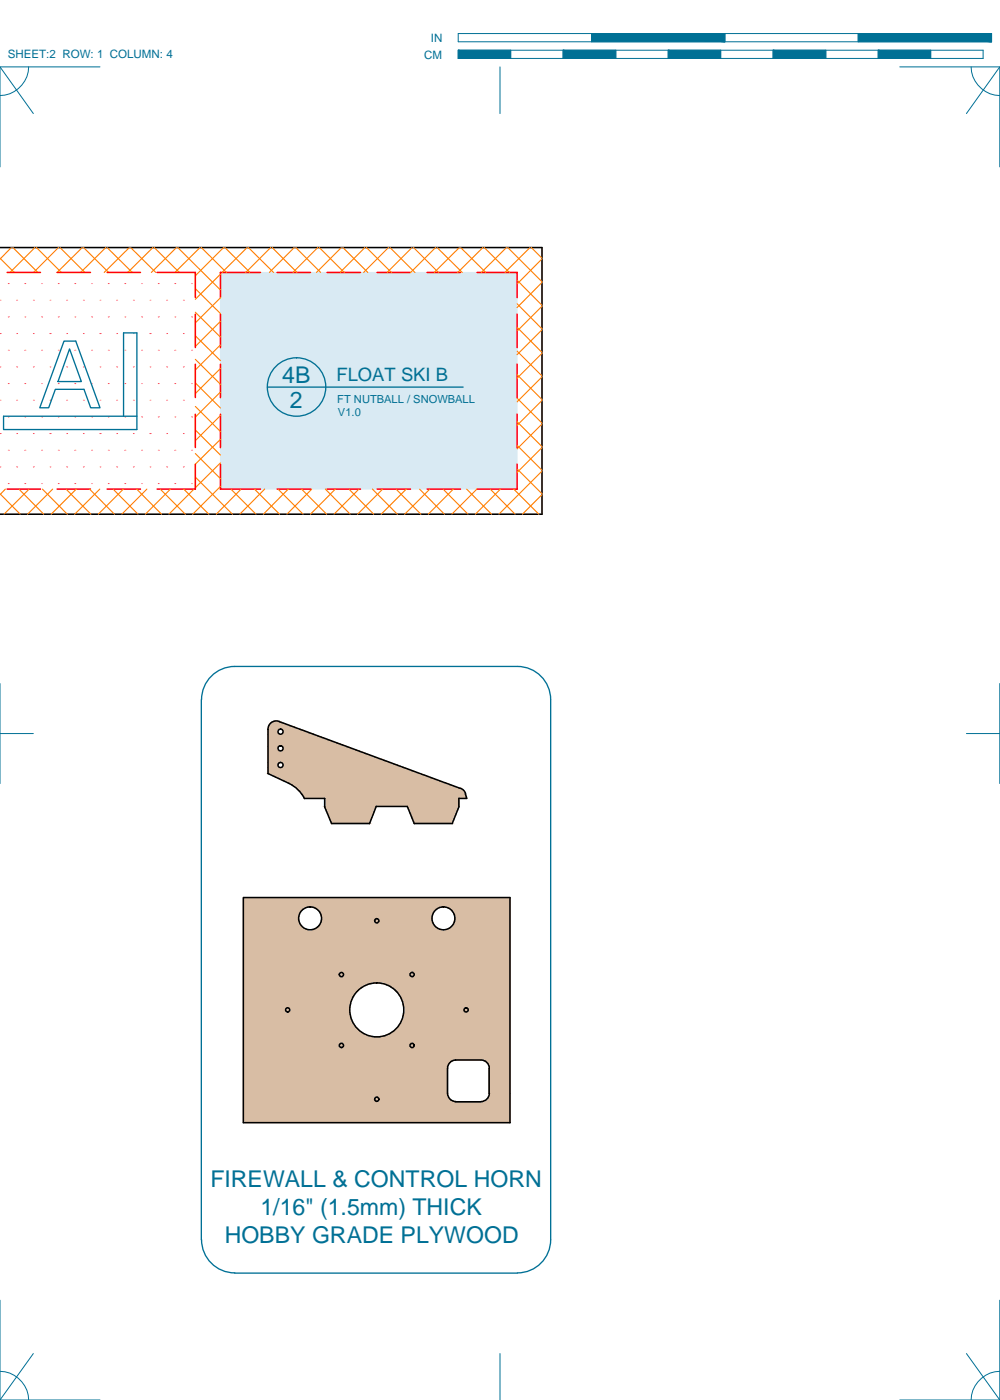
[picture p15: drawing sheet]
<svg xmlns="http://www.w3.org/2000/svg" width="190mm" height="267mm" viewBox="0 0 190 267" stroke-linecap="round" stroke-linejoin="round" font-family="sans-serif">
<defs><g id="words">
<g font-size="4.4" fill="#007095">
<text x="53.8" y="72.9">4B</text>
<text x="55.2" y="77.7">2</text>
<text x="40.1" y="226.1">FIREWALL &amp; CONTROL HORN</text>
<text x="49.6" y="231.5">1/16&quot; (1.5mm) THICK</text>
<text x="42.8" y="236.8">HOBBY GRADE PLYWOOD</text>
</g>
<text font-size="3.5" fill="#007095" x="64.1" y="72.6">FLOAT SKI B</text>
<g font-size="2.2" fill="#007095">
<text x="1.5" y="11.1">SHEET:2 ROW: 1 COLUMN: 4</text>
<text x="80.8" y="11.2">CM</text>
<text x="82.1" y="8">IN</text>
</g>
<g font-size="2.1" fill="#007095">
<text x="64.3" y="76.7">FT NUTBALL / SNOWBALL</text>
<text x="64.4" y="79.2">V1.0</text>
</g>
</g></defs>
<!-- layer: 41 SHADE FB -->
<path d="M42 51.9v41.3h56.5zM42 51.9h56.5v41.3z" fill="#d9eaf3" stroke="#d9eaf3" stroke-width=".19"/>
<!-- layer: 43 SHADE PW -->
<g fill="#d8bda4" stroke="#d8bda4" stroke-width=".19">
<path d="M52.2 137.4h.8z"/>
<path d="M52.1 137.5h1.1zM52.2 137.4l1 .1z"/>
<path d="M51.7 137.6h2l-1.6-.1zM52.1 137.5h1.1l.5 .1z"/>
<path d="M51.7 137.6l-.3 .4h3.3zM51.7 137.6h2l1 .4z"/>
<path d="M51.4 138l-.3 .4h4.7zM51.4 138h3.3l1.1 .4z"/>
<path d="M51.1 138.4v.5h6zM51.1 138.4h4.7l1.3 .5z"/>
<path d="M51.1 138.9h2.1zM51.1 138.9h2.3z"/>
<path d="M53.4 138.9h3.8zM53.4 138.9h3.8z"/>
<path d="M51.1 138.9h2.1zM51.1 138.9h2.1z"/>
<path d="M53.7 138.9l.1 .2h3.9zM53.7 138.9h3.5l.5 .2z"/>
<path d="M51.1 138.9v.2h1.9zM51.1 138.9h2.1l-.2 .2z"/>
<path d="M53.8 139.1l.1 .3h4.5zM53.8 139.1h3.9l.7 .3z"/>
<path d="M51.1 139.1v.3h1.8zM51.1 139.1h1.9l-.1 .3z"/>
<path d="M53.9 139.4l-.1 .3h5.3zM53.9 139.4h4.5l.7 .3z"/>
<path d="M51.1 139.4v.3h1.9zM51.1 139.4h1.8l.1 .3z"/>
<path d="M53.7 139.8h5.9l-5.8-.1zM53.8 139.7h5.3l.5 .1z"/>
<path d="M51.1 139.7v.1h2.1zM51.1 139.7h1.9l.2 .1z"/>
<path d="M53.4 139.9h6.4zM53.7 139.8l6.1 .1z"/>
<path d="M51.1 139.8l2.3 .1zM51.1 139.8l2.3 .1z"/>
<path d="M51.1 139.9v2.2h14.6zM51.1 139.9h8.7l5.9 2.2z"/>
<path d="M53.4 142.1l12.5 .1zM53.4 142.1l12.5 .1z"/>
<path d="M51.1 142.1l2.1 .1zM51.1 142.1h2.3z"/>
<path d="M53.7 142.2l.1 .1h12.6zM53.7 142.2h12.2l.5 .1z"/>
<path d="M51.1 142.2v.1h1.9zM51.1 142.2h2.1l-.2 .1z"/>
<path d="M53.8 142.3l.1 .3h13.2zM53.8 142.3h12.6l.7 .3z"/>
<path d="M51.1 142.3v.3h1.8zM51.1 142.3h1.9l-.1 .3z"/>
<path d="M53.9 142.6l-.1 .2h14zM53.9 142.6h13.2l.7 .2z"/>
<path d="M51.1 142.6v.2h1.9zM51.1 142.6h1.8l.1 .2z"/>
<path d="M53.8 142.8l-.1 .2h14.6zM53.8 142.8h14l.5 .2z"/>
<path d="M51.1 142.8v.2h2.1zM51.1 142.8h1.9l.2 .2z"/>
<path d="M53.4 143.1h15.1zM53.7 143l14.8 .1z"/>
<path d="M51.1 143l2.3 .1zM51.1 143l2.3 .1z"/>
<path d="M51.1 143.1v2.1h23.2zM51.1 143.1h17.4l5.8 2.1z"/>
<path d="M53.4 145.2l21.1 .1zM53.4 145.2l21.1 .1z"/>
<path d="M51.1 145.2l2.1 .1zM51.1 145.2h2.3z"/>
<path d="M53.7 145.3l.1 .2h21.2zM53.7 145.3h20.8l.5 .2z"/>
<path d="M51.1 145.3v.2h1.9zM51.1 145.3h2.1l-.2 .2z"/>
<path d="M53.8 145.5l.1 .3h21.8zM53.8 145.5h21.2l.7 .3z"/>
<path d="M51.1 145.5v.3h1.8zM51.1 145.5h1.9l-.1 .3z"/>
<path d="M53.9 145.8l-.1 .2h22.6zM53.9 145.8h21.8l.7 .2z"/>
<path d="M51.1 145.8v.2h1.9zM51.1 145.8h1.8l.1 .2z"/>
<path d="M53.8 146l-.1 .2h23.2zM53.8 146h22.6l.5 .2z"/>
<path d="M51.1 146v.2h2.1zM51.1 146h1.9l.2 .2z"/>
<path d="M53.4 146.3h23.7zM53.7 146.2l23.4 .1z"/>
<path d="M51.1 146.2l2.3 .1zM51.1 146.2l2.3 .1z"/>
<path d="M51.1 146.3v1.1h28.9zM51.1 146.3h26l2.9 1.1z"/>
<path d="M51.1 147.4l3.9 1.8h30zM51.1 147.4h28.9l5 1.8z"/>
<path d="M55 149.2l.9 .5h30.5zM55 149.2h30l1.4 .5z"/>
<path d="M55.9 149.7l.6 .5h31.2zM55.9 149.7h30.5l1.3 .5z"/>
<path d="M56.5 150.2l.3 .2h31.3zM56.5 150.2h31.2l.4 .2z"/>
<path d="M56.8 150.4l31.3 .1zM56.8 150.4l31.3 .1z"/>
<path d="M56.8 150.5l.3 .3h31.3zM56.8 150.5h31.3l.3 .3z"/>
<path d="M57.4 151.2h31.2zM57.4 151.2h31.2zM57.1 150.8l.3 .4h31.2zM57.1 150.8h31.3l.2 .4z"/>
<path d="M57.4 151.2l.6 .9h30.9zM57.4 151.2h31.2l.3 .9z"/>
<path d="M61.8 152.1v1.5h25.6zM61.8 152.1h25.6v1.5z"/>
<path d="M77.6 153.6l9.8 .1zM77.6 153.6l9.8 .1z"/>
<path d="M61.8 153.6l9.9 .1zM61.8 153.6l9.9 .1z"/>
<path d="M77.6 153.7l1.3 3.2h7.2zM77.6 153.7h9.8l-1.3 3.2z"/>
<path d="M61.8 153.7l1.4 3.2h7.2zM61.8 153.7h9.9l-1.3 3.2z"/>
<path d="M46.4 171v1.8h50.8zM46.4 171h50.8v1.8z"/>
<path d="M84.5 172.8h12.7zM84.5 172.8h12.7z"/>
<path d="M59.1 172.8h24.8zM59.1 172.8h25.4z"/>
<path d="M46.4 172.8h12.1zM46.4 172.8h12.7z"/>
<path d="M85 172.8l.6 .3h11.6zM85 172.8h12.2v.3z"/>
<path d="M59.6 172.8l.6 .3h23.2zM59.6 172.8h24.3l-.5 .3z"/>
<path d="M46.4 172.8v.3h11.6zM46.4 172.8h12.1l-.5 .3z"/>
<path d="M85.6 173.1l.4 .3h11.2zM85.6 173.1h11.6v.3z"/>
<path d="M60.2 173.1l.4 .3h22.3zM60.2 173.1h23.2l-.5 .3z"/>
<path d="M46.4 173.1v.3h11.1zM46.4 173.1h11.6l-.5 .3z"/>
<path d="M86 173.4l.4 .5h10.8zM86 173.4h11.2v.5z"/>
<path d="M60.6 173.4l.4 .5h21.5zM60.6 173.4h22.3l-.4 .5z"/>
<path d="M46.4 173.4v.5h10.7zM46.4 173.4h11.1l-.4 .5z"/>
<path d="M86.4 173.9l.2 .5h10.6zM86.4 173.9h10.8v.5z"/>
<path d="M61 173.9l.2 .5h21.1zM61 173.9h21.5l-.2 .5z"/>
<path d="M46.4 173.9v.5h10.5zM46.4 173.9h10.7l-.2 .5z"/>
<path d="M86.6 174.4l.1 .6h10.5zM86.6 174.4h10.6v.6z"/>
<path d="M61.2 174.4l.1 .6h21zM61.2 174.4h21.1v.6z"/>
<path d="M46.4 174.4v.6h10.5zM46.4 174.4h10.5v.6z"/>
<path d="M86.7 175l-.1 .5h10.6zM86.7 175h10.5v.5z"/>
<path d="M61.3 175l-.1 .5h21.1zM61.3 175h21v.5z"/>
<path d="M46.4 175v.5h10.5zM46.4 175h10.5v.5z"/>
<path d="M86.6 175.5l-.2 .6h10.8zM86.6 175.5h10.6v.6z"/>
<path d="M61.2 175.5l-.2 .6h21.5zM61.2 175.5h21.1l.2 .6z"/>
<path d="M46.4 175.5v.6h10.7zM46.4 175.5h10.5l.2 .6z"/>
<path d="M86.4 176.1l-.4 .4h11.2zM86.4 176.1h10.8v.4z"/>
<path d="M61 176.1l-.4 .4h22.3zM61 176.1h21.5l.4 .4z"/>
<path d="M46.4 176.1v.4h11.1zM46.4 176.1h10.7l.4 .4z"/>
<path d="M85.6 176.9h11.6l-11.2-.4zM86 176.5h11.2v.4z"/>
<path d="M60.2 176.9h23.2l-22.8-.4zM60.6 176.5h22.3l.5 .4z"/>
<path d="M46.4 176.5v.4h11.6zM46.4 176.5h11.1l.5 .4z"/>
<path d="M85 177.1h12.2l-11.6-.2zM85.6 176.9h11.6v.2z"/>
<path d="M59.6 177.1h24.3l-23.7-.2zM60.2 176.9h23.2l.5 .2z"/>
<path d="M46.4 176.9v.2h12.1zM46.4 176.9h11.6l.5 .2z"/>
<path d="M84.5 177.1h12.7zM85 177.1h12.2z"/>
<path d="M59.1 177.1h25.4zM59.6 177.1h24.9z"/>
<path d="M46.4 177.1h12.7zM46.4 177.1h12.7z"/>
<path d="M46.4 177.1v10.2h50.8zM46.4 177.1h50.8v10.2z"/>
<path d="M71.8 187.3h25.4zM71.8 187.3h25.4z"/>
<path d="M46.4 187.3h24.5zM46.4 187.3h25.4z"/>
<path d="M72.6 187.3l.9 .3h23.7zM72.6 187.3h24.6v.3z"/>
<path d="M46.4 187.3v.3h23.6zM46.4 187.3h24.5l-.9 .3z"/>
<path d="M73.5 187.6l.8 .4h22.9zM73.5 187.6h23.7v.4z"/>
<path d="M46.4 187.6v.4h22.8zM46.4 187.6h23.6l-.8 .4z"/>
<path d="M74.3 188l.8 .5h22.1zM74.3 188h22.9v.5z"/>
<path d="M46.4 188v.5h22.1zM46.4 188h22.8l-.7 .5z"/>
<path d="M75.1 188.5l.6 .6h21.5zM75.1 188.5h22.1v.6z"/>
<path d="M46.4 188.5v.6h21.4zM46.4 188.5h22.1l-.7 .6z"/>
<path d="M75.7 189.1l.5 .7h21zM75.7 189.1h21.5v.7z"/>
<path d="M46.4 189.1v.7h20.9zM46.4 189.1h21.4l-.5 .7z"/>
<path d="M76.2 189.8l.4 .9h20.6zM76.2 189.8h21v.9z"/>
<path d="M46.4 189.8v.9h20.5zM46.4 189.8h20.9l-.4 .9z"/>
<path d="M76.6 190.7l.2 .8h20.4zM76.6 190.7h20.6v.8z"/>
<path d="M46.4 190.7v.8h20.3zM46.4 190.7h20.5l-.2 .8z"/>
<path d="M76.8 191.5l.1 .9h20.3zM76.8 191.5h20.4v.9z"/>
<path d="M46.4 191.5v.9h20.2zM46.4 191.5h20.3l-.1 .9z"/>
<path d="M76.9 192.4l-.1 .9h20.4zM76.9 192.4h20.3v.9z"/>
<path d="M46.4 192.4v.9h20.3zM46.4 192.4h20.2l.1 .9z"/>
<path d="M76.8 193.3l-.2 .9h20.6zM76.8 193.3h20.4v.9z"/>
<path d="M46.4 193.3v.9h20.5zM46.4 193.3h20.3l.2 .9z"/>
<path d="M76.6 194.2l-.4 .8h21zM76.6 194.2h20.6v.8z"/>
<path d="M46.4 194.2v.8h20.9zM46.4 194.2h20.5l.4 .8z"/>
<path d="M76.2 195l-.5 .7h21.5zM76.2 195h21v.7z"/>
<path d="M46.4 195v.7h21.4zM46.4 195h20.9l.5 .7z"/>
<path d="M75.1 196.4h22.1l-21.5-.7zM75.7 195.7h21.5v.7z"/>
<path d="M46.4 195.7v.7h22.1zM46.4 195.7h21.4l.7 .7z"/>
<path d="M74.3 196.9h22.9l-22.1-.5zM75.1 196.4h22.1v.5z"/>
<path d="M46.4 196.4v.5h22.8zM46.4 196.4h22.1l.7 .5z"/>
<path d="M73.5 197.3h23.7l-22.9-.4zM74.3 196.9h22.9v.4z"/>
<path d="M46.4 196.9v.4h23.6zM46.4 196.9h22.8l.8 .4z"/>
<path d="M72.6 197.5h24.6l-23.7-.2zM73.5 197.3h23.7v.2z"/>
<path d="M46.4 197.3v.2h24.5zM46.4 197.3h23.6l.9 .2z"/>
<path d="M71.8 197.6h25.4zM72.6 197.5l24.6 .1z"/>
<path d="M46.4 197.5l25.4 .1zM46.4 197.5l25.4 .1z"/>
<path d="M46.4 197.6v4.3h50.8zM46.4 197.6h50.8v4.3z"/>
<path d="M91.6 201.9l5.6 .1zM91.6 201.9l5.6 .1z"/>
<path d="M46.4 201.9l40 .1zM46.4 201.9h40.4z"/>
<path d="M92.1 202l.4 .3h4.7zM92.1 202h5.1v.3z"/>
<path d="M46.4 202v.3h39.5zM46.4 202h40l-.5 .3z"/>
<path d="M92.5 202.3l.4 .3h4.3zM92.5 202.3h4.7v.3z"/>
<path d="M46.4 202.3v.3h39.2zM46.4 202.3h39.5l-.3 .3z"/>
<path d="M92.9 202.6l.2 .4h4.1zM92.9 202.6h4.3v.4z"/>
<path d="M46.4 202.6v.4h38.9zM46.4 202.6h39.2l-.3 .4z"/>
<path d="M93.1 203l.1 .5h4zM93.1 203h4.1v.5z"/>
<path d="M46.4 203v.5h38.9zM46.4 203h38.9v.5z"/>
<path d="M93.2 203.5v4.8h4zM93.2 203.5h4v4.8z"/>
<path d="M46.4 203.5v4.8h38.9zM46.4 203.5h38.9v4.8z"/>
<path d="M93.2 208.3l-.1 .5h4.1zM93.2 208.3h4v.5z"/>
<path d="M46.4 208.3v.5h38.9zM46.4 208.3h38.9v.5z"/>
<path d="M93.1 208.8l-.2 .4h4.3zM93.1 208.8h4.1v.4z"/>
<path d="M46.4 208.8v.4h39.2zM46.4 208.8h38.9l.3 .4z"/>
<path d="M92.9 209.2l-.4 .4h4.7zM92.9 209.2h4.3v.4z"/>
<path d="M46.4 209.2v.4h39.5zM46.4 209.2h39.2l.3 .4z"/>
<path d="M92.1 209.8h5.1l-4.7-.2zM92.5 209.6h4.7v.2z"/>
<path d="M46.4 209.6v.2h40zM46.4 209.6h39.5l.5 .2z"/>
<path d="M91.6 209.9h5.6zM92.1 209.8l5.1 .1z"/>
<path d="M46.4 209.8l40.4 .1zM46.4 209.8l40.4 .1z"/>
<path d="M46.4 209.9v4h50.8zM46.4 209.9h50.8v4z"/>
</g>
<!-- layer: 01 CUT -->
<g fill="none" stroke="#000" stroke-width=".3">
<path d="M0 47.2h103.3v50.8h-103.3M53.2 137.5l34.5 12.7M53.2 137.4a1.59 1.59 0 0 0-2.1 1.5v8.5l3.9 1.8M55 149.2l1.5 1 .9 .9 .6 1h3.8v1.6l1.4 3.2h7.2l1.3-3.3h5.9l1.3 3.3h7.2l1.3-3.2v-1.6h1.5l-.3-.9M87.7 150.2a1.59 1.59 0 0 1 1 1M46.4 171h50.8v42.9h-50.8zM85.3 203.5v4.8a1.59 1.59 0 0 0 1.5 1.5M86.8 201.9h4.8a1.59 1.59 0 0 1 1.6 1.6M86.8 209.9h4.8M86.8 201.9a1.59 1.59 0 0 0-1.5 1.6M93.2 203.5v4.8M93.2 208.3a1.59 1.59 0 0 1-1.6 1.5"/>
<circle cx="53.4" cy="139.4" r=".49"/>
<circle cx="53.4" cy="145.7" r=".49"/>
<circle cx="53.4" cy="142.6" r=".49"/>
<circle cx="59.1" cy="174.9" r="2.18"/>
<circle cx="71.8" cy="175.4" r=".4"/>
<circle cx="84.5" cy="174.9" r="2.18"/>
<circle cx="54.8" cy="192.4" r=".4"/>
<circle cx="65" cy="199.2" r=".4"/>
<circle cx="65" cy="185.7" r=".4"/>
<circle cx="71.8" cy="192.4" r="5.1"/>
<circle cx="78.5" cy="199.2" r=".4"/>
<circle cx="78.5" cy="185.7" r=".4"/>
<circle cx="88.8" cy="192.4" r=".4"/>
<circle cx="71.8" cy="209.4" r=".4"/>
</g>
<!-- layer: 23 NOTES -->
<g fill="none" stroke="#007095" stroke-width=".25">
<path d="M12.2 65h2.2l4.6 12.7h-1.7l-1.3-3.5h-5.5l-1.2 3.5h-1.7zM13.3 66.5l2.2 6.2h-4.5zM23.5 79.3v-15.9h2.6v18.4h-25.4v-2.5h25.4M50.9 73.7h37.3M38.4 133.3v102.9M98.6 127h-53.9a6.3 6.3 0 0 0-6.3 6.3M98.6 127a6.3 6.3 0 0 1 6.3 6.3v102.9a6.3 6.3 0 0 1-6.3 6.3M38.4 236.2a6.3 6.3 0 0 0 6.3 6.3h53.9"/>
<circle cx="56.5" cy="73.7" r="5.6"/>
</g>
<!-- layer: 02 SCORE -->
<g fill="none" stroke="#f00" stroke-width=".3">
<path d="M1.4 51.9h6.3M10.9 51.9h6.3M20.4 51.9h6.4M29.9 51.9h7.3v4.8M37.2 59.9v6.3M42 59.9v6.3M49.6 51.9h-7.6v4.8M52.8 51.9h6.3M62.3 51.9h6.4M71.8 51.9h6.4M81.4 51.9h6.3M90.9 51.9h7.6v4.8"/>
<path d="M98.5 59.9v6.3M37.2 69.4v6.3M37.2 78.9v6.4M42 69.4v6.3M42 78.9v6.4M98.5 69.4v6.3M98.5 78.9v6.4M1.4 93.2h6.3M10.9 93.2h6.3M20.4 93.2h6.4M37.2 88.4v4.8h-7.3M42 88.4v4.8h7.6"/>
<path d="M52.8 93.2h6.3M62.3 93.2h6.4M71.8 93.2h6.4M81.4 93.2h6.3M98.5 88.4v4.8h-7.6"/>
</g>
<!-- layer: 06 CAVITY -->
<g fill="none" stroke="#ff7f00" stroke-width=".21">
<path d="M0 49.2l2.7 2.7M2.2 47.2l-2.2 2.2M2.5 47.2l4.7 4.7M6.6 47.2l-4.7 4.7M6.9 47.2l4.8 4.7M11.1 47.2l-4.7 4.7M11.4 47.2l4.8 4.7M15.7 47.2l-4.8 4.7M15.9 47.2l4.8 4.7M20.2 47.2l-4.8 4.7M20.4 47.2l4.8 4.7M24.6 47.2l-4.7 4.7"/>
<path d="M24.9 47.2l4.8 4.7M29.1 47.2l-4.8 4.7M29.4 47.2l4.8 4.7M33.6 47.2l-4.8 4.7M33.9 47.2l8.1 8M37.2 59.5l4.8 4.7M37.2 55l4.8 4.7M38.1 47.2l-4.8 4.7M38.4 47.2l4.7 4.7M42 52.2l-4.8 4.8M42 56.7l-4.8 4.8M42.6 47.2l-5.4 5.3"/>
<path d="M42.8 47.2l4.8 4.7M47.1 47.2l-4.8 4.7M47.3 47.2l4.8 4.7M51.6 47.2l-4.8 4.7M51.9 47.2l4.7 4.7M56 47.2l-4.7 4.7M56.3 47.2l4.8 4.7M60.5 47.2l-4.7 4.7M60.8 47.2l4.8 4.7M65 47.2l-4.7 4.7M65.3 47.2l4.8 4.7M69.5 47.2l-4.7 4.7"/>
<path d="M69.8 47.2l4.7 4.7M74 47.2l-4.7 4.7M74.3 47.2l4.7 4.7M78.5 47.2l-4.8 4.7M78.8 47.2l4.7 4.7M83 47.2l-4.8 4.7M83.3 47.2l4.8 4.7M87.5 47.2l-4.8 4.7M87.8 47.2l4.7 4.7M92 47.2l-4.8 4.7M92.2 47.2l4.8 4.7M96.5 47.2l-4.8 4.7"/>
<path d="M96.7 47.2l6.6 6.5M98.5 57.9l4.8 4.8M98.5 53.4l4.8 4.8M101 47.2l-4.8 4.7M101.2 47.2l2.1 2M103.3 49.3l-4.8 4.8M103.3 53.8l-4.8 4.8M103.3 58.3l-4.8 4.8M37.2 77.4l4.8 4.8M37.2 72.9l4.8 4.8M37.2 68.5l4.8 4.7M37.2 64l4.8 4.7"/>
<path d="M42 61.2l-4.8 4.8M42 65.7l-4.8 4.8M42 70.2l-4.8 4.8M42 74.7l-4.8 4.8M42 79.2l-4.8 4.7M98.5 75.9l4.8 4.7M98.5 71.4l4.8 4.7M98.5 66.9l4.8 4.7M98.5 62.4l4.8 4.7M103.3 62.8l-4.8 4.8M103.3 67.3l-4.8 4.8M103.3 71.8l-4.8 4.7"/>
<path d="M103.3 76.3l-4.8 4.7M0 94.1l3.9 3.9M1 93.2l-1 1M3.6 93.2l4.7 4.8M5.5 93.2l-4.7 4.8M8.1 93.2l4.7 4.8M10 93.2l-4.8 4.8M12.6 93.2l4.7 4.8M14.5 93.2l-4.8 4.8M17.1 93.2l4.7 4.8M19 93.2l-4.8 4.8M21.5 93.2l4.8 4.8"/>
<path d="M23.5 93.2l-4.8 4.8M26 93.2l4.8 4.8M28 93.2l-4.8 4.8M30.5 93.2l4.8 4.8M32.5 93.2l-4.8 4.8M35 93.2l4.8 4.8M37 93.2l-4.8 4.8M37.2 90.9l7.1 7.1M37.2 86.4l4.8 4.8M37.2 81.9l4.8 4.8M42 83.7l-4.8 4.7M42 88.2l-4.8 4.7"/>
<path d="M42 92.7l-5.3 5.3M44 93.2l4.8 4.8M45.9 93.2l-4.7 4.8M48.5 93.2l4.8 4.8M50.4 93.2l-4.7 4.8M53 93.2l4.7 4.8M54.9 93.2l-4.7 4.8M57.4 93.2l4.8 4.8M59.4 93.2l-4.7 4.8M62 93.2l4.7 4.8M63.9 93.2l-4.8 4.8M66.5 93.2l4.7 4.8"/>
<path d="M68.4 93.2l-4.8 4.8M71 93.2l4.7 4.8M72.9 93.2l-4.8 4.8M75.4 93.2l4.8 4.8M77.4 93.2l-4.8 4.8M79.9 93.2l4.8 4.8M81.9 93.2l-4.8 4.8M84.4 93.2l4.8 4.8M86.4 93.2l-4.8 4.8M88.9 93.2l4.7 4.8M90.8 93.2l-4.7 4.8M93.4 93.2l4.7 4.8"/>
<path d="M95.3 93.2l-4.7 4.8M97.9 93.2l4.8 4.8M98.5 89.3l4.8 4.8M98.5 84.8l4.8 4.8M98.5 80.3l4.8 4.8M103.3 80.8l-4.8 4.7M103.3 85.3l-4.8 4.7M103.3 89.7l-8.3 8.3M103.3 94.2l-3.8 3.8"/>
</g>
<!-- layer: 07 DE-PAPER -->
<g fill="none" stroke="#f0f" stroke-width=".21">
<path d="M0 57.2h.1M1.6 54h.1M3.2 57.2h.1M4.7 54h.1M6.3 57.2h.1M7.9 54h.1M9.5 57.2h.1M11.1 54h.1M12.7 57.2h.1M14.3 54h.1M15.9 57.2h.1M17.4 54h.1"/>
<path d="M19 57.2h.1M20.6 54h.1M22.2 57.2h.1M23.8 54h.1M25.4 57.2h.1M27 54h.1M28.6 57.2h.1M30.1 54h.1M31.7 57.2h.1M33.3 54h.1M34.9 57.2h.1M36.5 54h.1"/>
<path d="M0 63.5h.1M0 69.9h.1M0 76.2h.1M1.6 60.4h.1M1.6 66.7h.1M1.6 73.1h.1M1.6 79.4h.1M3.2 63.5h.1M3.2 69.9h.1M3.2 76.2h.1M4.7 60.4h.1M4.7 66.7h.1"/>
<path d="M4.7 73.1h.1M4.7 79.4h.1M6.3 63.5h.1M6.3 69.9h.1M6.3 76.2h.1M7.9 60.4h.1M7.9 66.7h.1M7.9 73.1h.1M7.9 79.4h.1M9.5 63.5h.1M9.5 69.9h.1M9.5 76.2h.1"/>
<path d="M11.1 60.4h.1M11.1 66.7h.1M11.1 73.1h.1M11.1 79.4h.1M12.7 63.5h.1M12.7 69.9h.1M12.7 76.2h.1M14.3 60.4h.1M14.3 66.7h.1M14.3 73.1h.1M14.3 79.4h.1M15.9 63.5h.1"/>
<path d="M15.9 69.9h.1M15.9 76.2h.1M17.4 60.4h.1M17.4 66.7h.1M17.4 73.1h.1M17.4 79.4h.1M19 63.5h.1M19 69.9h.1M19 76.2h.1M20.6 60.4h.1M20.6 66.7h.1M20.6 73.1h.1"/>
<path d="M20.6 79.4h.1M22.2 63.5h.1M22.2 69.9h.1M22.2 76.2h.1M23.8 60.4h.1M23.8 66.7h.1M23.8 73.1h.1M23.8 79.4h.1M25.4 63.5h.1M25.4 69.9h.1M25.4 76.2h.1M27 60.4h.1"/>
<path d="M27 66.7h.1M27 73.1h.1M27 79.4h.1M28.6 63.5h.1M28.6 69.9h.1M28.6 76.2h.1M30.1 60.4h.1M30.1 66.7h.1M30.1 73.1h.1M30.1 79.4h.1M31.7 63.5h.1M31.7 69.9h.1"/>
<path d="M31.7 76.2h.1M33.3 60.4h.1M33.3 66.7h.1M33.3 73.1h.1M33.3 79.4h.1M34.9 63.5h.1M34.9 69.9h.1M34.9 76.2h.1M36.5 60.4h.1M36.5 66.7h.1M36.5 73.1h.1M36.5 79.4h.1"/>
<path d="M0 82.6h.1M0 88.9h.1M1.6 85.8h.1M1.6 92.1h.1M3.2 82.6h.1M3.2 88.9h.1M4.7 85.8h.1M4.7 92.1h.1M6.3 82.6h.1M6.3 88.9h.1M7.9 85.8h.1M7.9 92.1h.1"/>
<path d="M9.5 82.6h.1M9.5 88.9h.1M11.1 85.8h.1M11.1 92.1h.1M12.7 82.6h.1M12.7 88.9h.1M14.3 85.8h.1M14.3 92.1h.1M15.9 82.6h.1M15.9 88.9h.1M17.4 85.8h.1M17.4 92.1h.1"/>
<path d="M19 82.6h.1M19 88.9h.1M20.6 85.8h.1M20.6 92.1h.1M22.2 82.6h.1M22.2 88.9h.1M23.8 85.8h.1M23.8 92.1h.1M25.4 82.6h.1M25.4 88.9h.1M27 85.8h.1M27 92.1h.1"/>
<path d="M28.6 82.6h.1M28.6 88.9h.1M30.1 85.8h.1M30.1 92.1h.1M31.7 82.6h.1M31.7 88.9h.1M33.3 85.8h.1M33.3 92.1h.1M34.9 82.6h.1M34.9 88.9h.1M36.5 85.8h.1M36.5 92.1h.1"/>
</g>
<!-- layer: 22 TILED -->
<g fill="none" stroke="#007095" stroke-width=".19">
<path d="M0 12.7l6.3 8.9M5.5 12.7a5.6 5.6 0 0 1-5.5 5.5M19 12.7h-19v19.1M87.3 6.4h101.6v1.6h-101.6zM87.3 9.6h100v1.5h-100zM95.2 12.7v8.9M97.3 9.6v1.5M107.3 9.6v1.5M112.7 6.4v1.6M117.3 9.6v1.5M127.3 9.6v1.5M137.3 9.6v1.5"/>
<path d="M138.1 6.4v1.6M147.3 9.6v1.5M157.3 9.6v1.5M163.5 6.4v1.6M167.3 9.6v1.5M171.4 12.7h19.1v19.1M177.3 9.6v1.5M185 12.7a5.6 5.6 0 0 0 5.5 5.5M190.5 12.7l-6.4 8.9M0 139.7h6.3M0 130.2v19.1M184.1 139.7h6.4"/>
<path d="M190.5 130.2v19.1M0 247.7v19h19M6.3 257.9l-6.3 8.8M95.2 257.9v8.8M184.1 257.9l6.4 8.8M190.5 247.7v19h-19.1M0 261.2a5.6 5.6 0 0 1 5.5 5.5M190.5 261.2a5.6 5.6 0 0 0-5.5 5.5"/>
</g>
<g fill="#007095" stroke="#007095" stroke-width=".19">
<path d="M163.5 6.4v1.6h25.4zM163.5 6.4h25.4v1.6z"/>
<path d="M112.7 6.4v1.6h25.4zM112.7 6.4h25.4v1.6z"/>
<path d="M167.3 9.6v1.5h10zM167.3 9.6h10v1.5z"/>
<path d="M147.3 9.6v1.5h10zM147.3 9.6h10v1.5z"/>
<path d="M127.3 9.6v1.5h10zM127.3 9.6h10v1.5z"/>
<path d="M107.3 9.6v1.5h10zM107.3 9.6h10v1.5z"/>
<path d="M87.3 9.6v1.5h10zM87.3 9.6h10v1.5z"/>
</g>
<use href="#words"/>
</svg>
